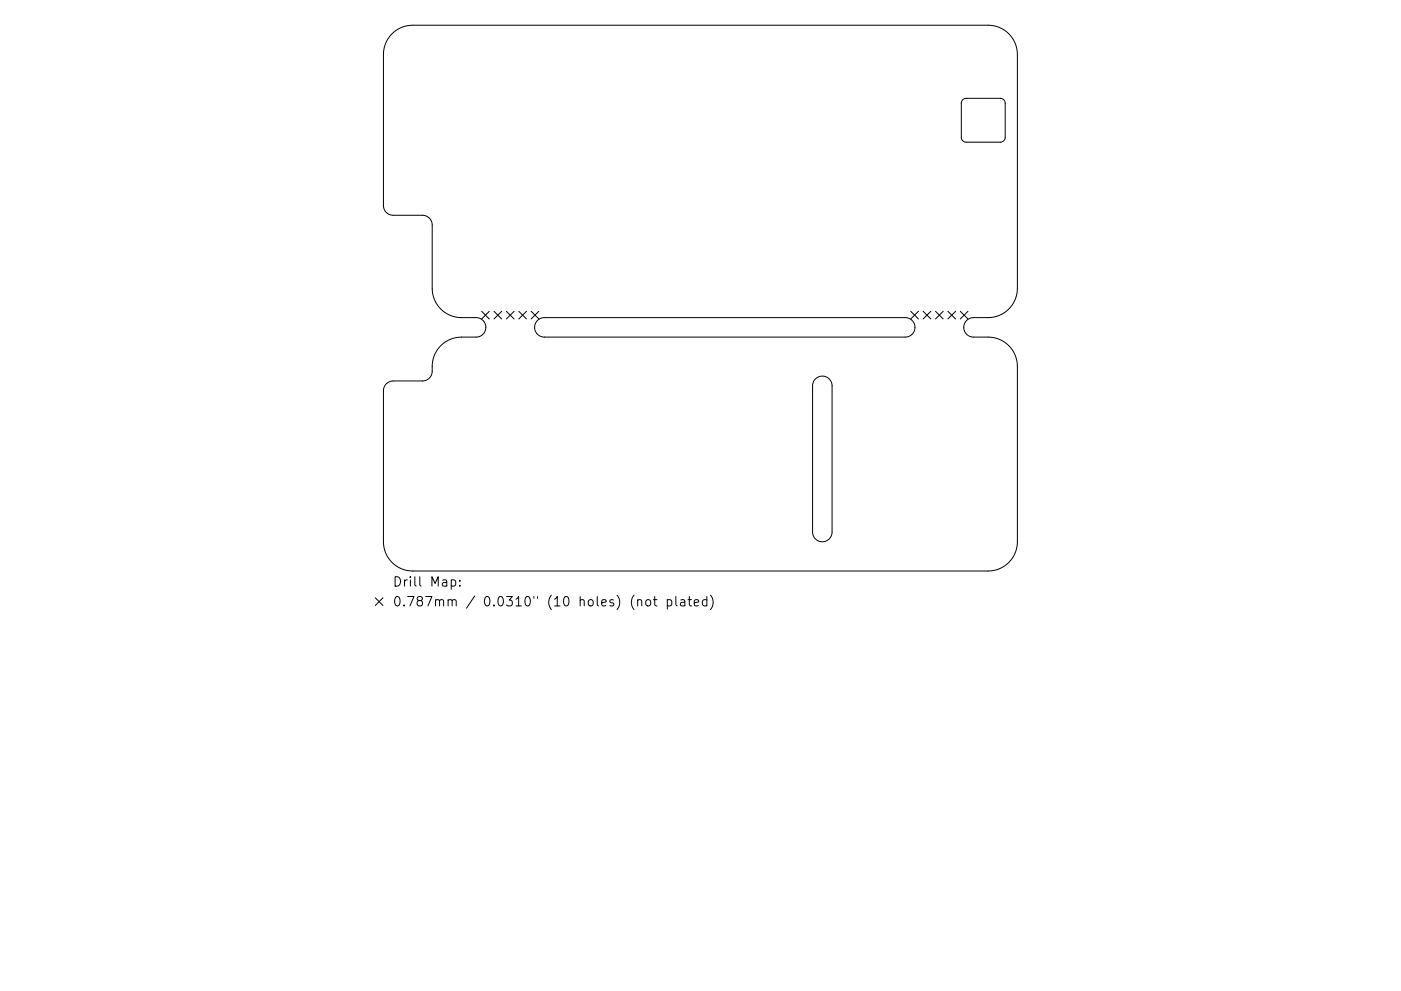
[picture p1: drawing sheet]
<svg xmlns="http://www.w3.org/2000/svg" width="297mm" height="210mm" viewBox="0 0 297 210" stroke-linecap="round" stroke-linejoin="round" font-family="sans-serif">
<defs><g id="words">
<g font-size="2.8">
<text x="83.2" y="124.5">Drill Map:</text>
<text x="83.2" y="128.7">0.787mm / 0.0310&quot; (10 holes) (not plated)</text>
</g>
</g></defs>
<g fill="none" stroke="#000" stroke-width=".21">
<path d="M83.1 7.2a6.2 6.2 0 0 1 4.4-1.8h122a6.2 6.2 0 0 1 6.2 6.2v49.6a6.2 6.2 0 0 1-6.2 6.2h-3.1a2.07 2.07 0 0 0-2.1 2.1 2.07 2.07 0 0 0 2.1 2h3.1a6.2 6.2 0 0 1 6.2 6.2v37.2a6.2 6.2 0 0 1-6.2 6.2h-122a6.2 6.2 0 0 1-6.2-6.2v-32a2.07 2.07 0 0 1 2.1-2.1h6.2a2.07 2.07 0 0 0 2-2 6.3 6.3 0 0 1 6.2-7.3h3.1a2.07 2.07 0 0 0 2.1-2 2.07 2.07 0 0 0-2.1-2.1h-3.1a6.2 6.2 0 0 1-6.2-6.2v-13.5a2.07 2.07 0 0 0-2-2h-6.2a2.07 2.07 0 0 1-2.1-2.1v-32a6.2 6.2 0 0 1 1.8-4.4zM204.1 21.2l.7-.3h7.3a1.03 1.03 0 0 1 1 1v7.2a1.03 1.03 0 0 1-1 1.1h-7.3a1.03 1.03 0 0 1-1-1.1v-7.2zM102.1 66l1.6 1.7M103.7 66l-1.6 1.7M104.7 66l1.7 1.7M106.4 66l-1.7 1.7M107.4 66l1.6 1.7M109 66l-1.6 1.7M110 66l1.6 1.7M111.6 66l-1.6 1.7M112.6 66l1.6 1.7M114 68l.7-.5 .7-.1h76.5a2.07 2.07 0 0 1 2.1 2.1 2.07 2.07 0 0 1-2.1 2h-76.5a2.07 2.07 0 0 1-1.9-1.3 2.07 2.07 0 0 1 .5-2.2z"/>
<path d="M114.2 66l-1.6 1.7M193.1 66l1.6 1.7M194.7 66l-1.6 1.7M195.7 66l1.7 1.7M197.4 66l-1.7 1.7M198.3 66l1.7 1.7M200 66l-1.7 1.7M201 66l1.6 1.7M202.6 66l-1.6 1.7M203.6 66l1.6 1.7M205.2 66l-1.6 1.7M172.9 80.4a2.07 2.07 0 0 1 2.2-.4 2.07 2.07 0 0 1 1.3 1.9v31a2.07 2.07 0 0 1-2.1 2 2.07 2.07 0 0 1-2-2v-31l.2-.9z"/>
<path d="M79.6 126.8l1.6 1.7M81.2 126.8l-1.6 1.7M95.7 123.1l.5-.1 .4 .4v.6l-.2 .3h-.7M97.5 124.2v.2M97.5 123.1v.2M135.2 127.4l.3-.2 .5 .1 .1 1.3M137 127.4l.3-.2a.54 .54 0 0 1 .7 .4l-.1 .8a.54 .54 0 0 1-.6 .2 .54 .54 0 0 1-.4-.4zM138.5 127.2h.8M138.8 126.6v1.7l.1 .2 .4 .1M141.5 127.3l.6-.1 .3 .4v.6l-.2 .3h-.7M141.5 127.2v2M143.3 126.6v1.7l.3 .3"/>
<path d="M144.3 127.3h.8l.1 1.3M145.2 127.7l-.7 .1a.39 .39 0 0 0-.3 .4 .39 .39 0 0 0 .3 .4l.7-.1M145.9 127.2h.7M146.2 126.6v1.7v.2l.4 .1M147.2 127.9l1-.2-.1-.4-.6-.1-.3 .3 .1 1h.8M149.9 127.3l-.6-.1-.4 .4v.6l.2 .3h.8M149.9 126.6v2M150.6 126.3a2.29 2.29 0 0 1 0 3"/>
</g>
<use href="#words"/>
</svg>
